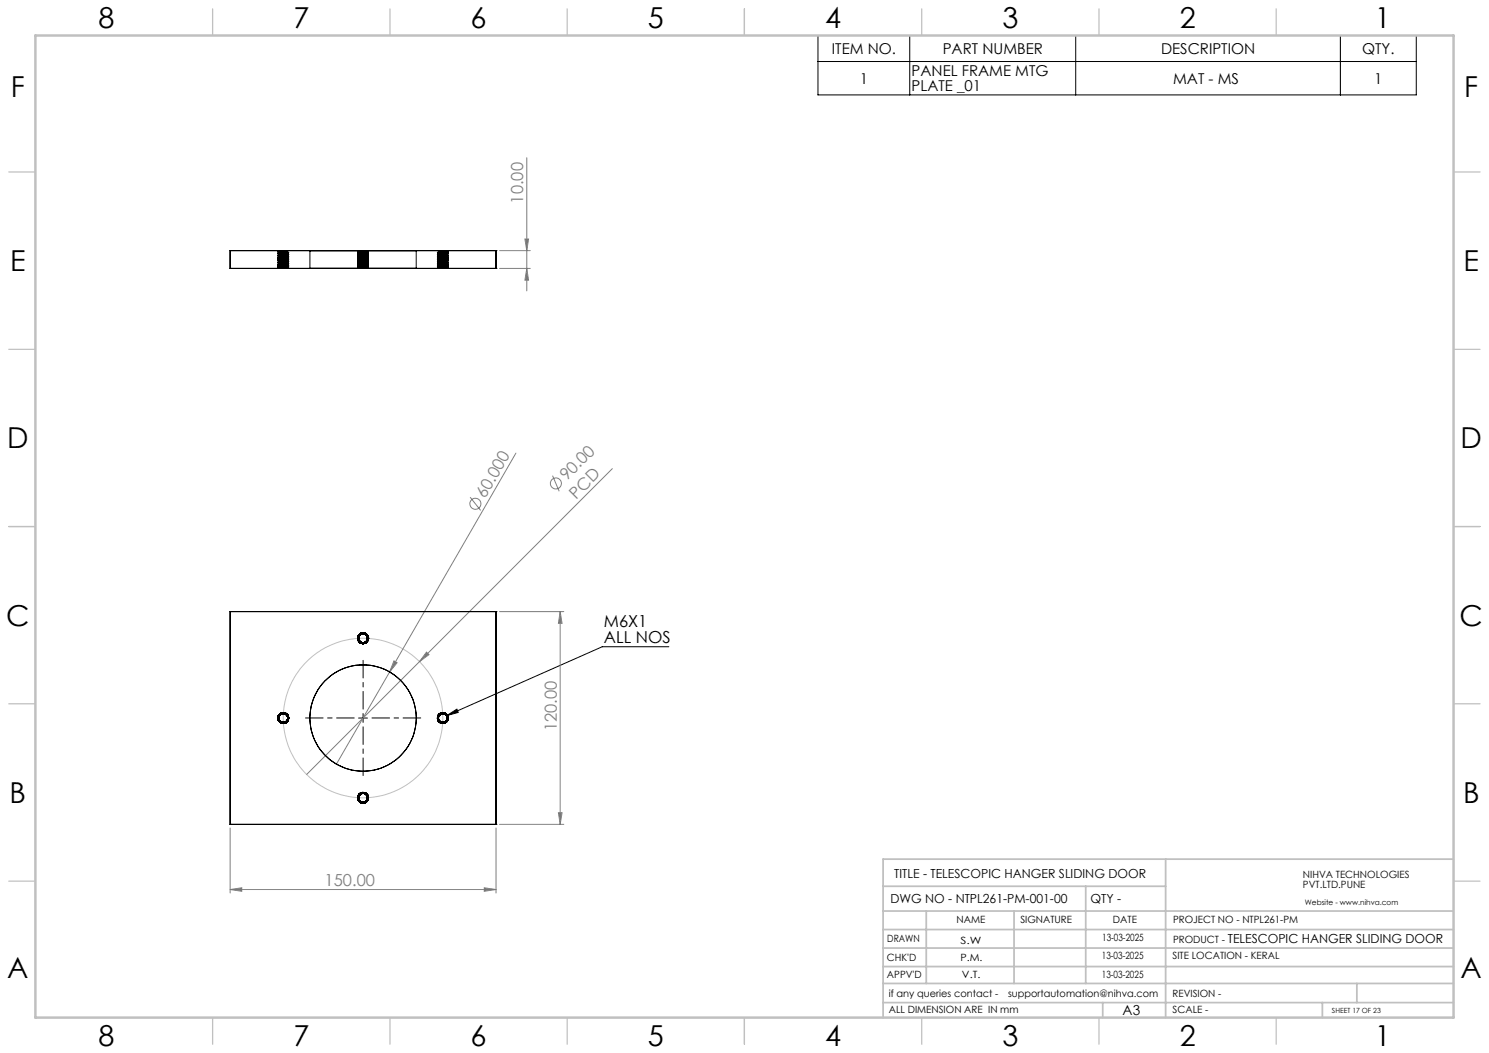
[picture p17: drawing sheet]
<svg xmlns="http://www.w3.org/2000/svg" width="420mm" height="297mm" viewBox="0 0 420 297" stroke-linecap="round" stroke-linejoin="round" font-family="sans-serif">
<defs><g id="words">
<g font-size="8.1">
<text x="27.8" y="8">8</text>
<text x="82.8" y="8">7</text>
<text x="132.8" y="8">6</text>
<text x="182.8" y="8">5</text>
<text x="232.8" y="8">4</text>
<text x="282.8" y="8">3</text>
<text x="332.8" y="8">2</text>
<text x="387.8" y="8">1</text>
<text x="3" y="27.2">F</text>
<text x="413" y="27.2">F</text>
<text x="2.8" y="76.5">E</text>
<text x="412.8" y="76.5">E</text>
<text x="2" y="126.5">D</text>
<text x="412" y="126.5">D</text>
<text x="1.7" y="176.5">C</text>
<text x="411.7" y="176.5">C</text>
<text x="2.7" y="226.5">B</text>
<text x="412.7" y="226.5">B</text>
<text x="2" y="275.7">A</text>
<text x="412" y="275.7">A</text>
<text x="27.8" y="295">8</text>
<text x="82.8" y="295">7</text>
<text x="132.8" y="295">6</text>
<text x="182.8" y="295">5</text>
<text x="232.8" y="295">4</text>
<text x="282.8" y="295">3</text>
<text x="332.8" y="295">2</text>
<text x="387.8" y="295">1</text>
</g>
<g font-size="4.7" fill="#808080">
<text x="147.6" y="57.4" transform="rotate(-90 147.6 57.4)">10.00</text>
<text x="159.8" y="135.7" transform="rotate(-45 159.8 135.7)">90.00</text>
<text x="136.9" y="140.7" transform="rotate(-60 136.9 140.7)">60.000</text>
<text x="162.5" y="141" transform="rotate(-45 162.5 141)">PCD</text>
<text x="157" y="206.3" transform="rotate(-90 157 206.3)">120.00</text>
<text x="91.6" y="249.9">150.00</text>
</g>
<g font-size="4.7">
<text x="170.3" y="176.9">M6X1</text>
<text x="170.3" y="181.4">ALL NOS</text>
</g>
<g font-size="4.2">
<text x="234.7" y="15.2">ITEM NO.</text>
<text x="265.9" y="15.2">PART NUMBER</text>
<text x="327.5" y="15.2">DESCRIPTION</text>
<text x="384.2" y="15.2">QTY.</text>
<text x="242.5" y="23.6">1</text>
<text x="257.1" y="21.5">PANEL FRAME MTG</text>
<text x="330.9" y="23.6">MAT - MS</text>
<text x="387.6" y="23.6">1</text>
<text x="257.1" y="25.6">PLATE _01</text>
</g>
<text font-size="3.9" x="316.7" y="286.4">A3</text>
<g font-size="3.5">
<text x="252.2" y="247.7">TITLE - TELESCOPIC HANGER SLIDING DOOR</text>
<text x="251.2" y="254.8">DWG NO - NTPL261-PM-001-00</text>
<text x="307.6" y="254.8">QTY -</text>
<text x="346.3" y="266.1">TELESCOPIC HANGER SLIDING DOOR</text>
</g>
<g font-size="2.8">
<text x="367.5" y="247.7">NIHVA TECHNOLOGIES</text>
<text x="367.5" y="250.5">PVT.LTD.PUNE</text>
<text x="269.8" y="260.4">NAME</text>
<text x="287.8" y="260.4">SIGNATURE</text>
<text x="313.9" y="260.5">DATE</text>
<text x="330.9" y="260.5">PROJECT NO - NTPL261-PM</text>
<text x="250.3" y="265.7">DRAWN</text>
<text x="270.9" y="266.1">S.W</text>
<text x="310.9" y="265.5">13-03-2025</text>
<text x="330.9" y="266.1">PRODUCT -</text>
<text x="250.2" y="271.1">CHK'D</text>
<text x="250.2" y="275.8">APPV'D</text>
<text x="270.9" y="271.1">P.M.</text>
<text x="271.3" y="275.8">V.T.</text>
<text x="310.8" y="270.6">13-03-2025</text>
<text x="310.8" y="275.8">13-03-2025</text>
<text x="330.7" y="270.6">SITE LOCATION - KERAL</text>
<text x="250.7" y="281.1">if any queries contact -</text>
<text x="284.3" y="281.1">supportautomation@nihva.com</text>
<text x="330.7" y="281.1">REVISION -</text>
<text x="250.7" y="285.6">ALL DIMENSION ARE IN mm</text>
<text x="330.7" y="285.6">SCALE -</text>
</g>
<text font-size="2.1" x="368.1" y="255.1">Website - www.nihva.com</text>
<text font-size="2" x="375.7" y="285.6">SHEET 17 OF 23</text>
</g></defs>
<g fill="none" stroke="#808080" stroke-width=".28">
<path d="M148.6 44.5v37.6M140.9 70.7h8.7M140.9 75.7h8.7M148.1 67.4h1l-.5 3.3zM148.6 75.7l.5 3.3h-1zM145.5 127.8l-35.6 61.7M155.9 134.2l1.8 4.4M172.7 132.2l-86.2 86.2M132.6 140.2l3 3.8M140.9 172.5h18.1M158 172.5v60M158 172.5l.5 3.3h-1z"/>
<path d="M109.9 189.5l-15 26M111.1 186.4l.9 .5-2.1 2.6zM120.3 183.9l.7 .7-2.7 2zM64.9 233.5v18.4M139.9 233.5v18.4M140.9 232.5h18.1M157.5 229.2h1l-.5 3.3zM64.9 250.9l3.3-.5v1zM64.9 250.9h75M136.6 250.4l3.3 .5-3.3 .5z"/>
<circle cx="156.8" cy="136.4" r="1.56"/>
<circle cx="134.1" cy="142.1" r="1.56"/>
</g>
<path d="M230.7 10h168.8v16.8h-168.8zM230.7 17.4h168.8M256.6 10v16.8M303.4 10v16.8M378.1 10v16.8M188.7 182.4h-18.8l-43.9 19.4M101.1 202.5h2.5M102.4 201.3v2.5M126 201.8l2.9-1.8 .4 .9z" fill="none" stroke="#000" stroke-width=".28"/>
<circle cx="102.4" cy="202.5" r="22.5" fill="none" stroke="#c0c0c0" stroke-width=".28"/>
<path d="M99.9 202.5h-13.7M102.4 200v-13.7M102.4 205v13.8M104.9 202.5h13.8" fill="none" stroke="#000" stroke-width=".28" stroke-dasharray="15.2 1.3 1.3 1.3" stroke-dashoffset="10.3"/>
<g fill="none" stroke="#c0c0c0" stroke-width=".35">
<path d="M60 2.5v7.5M110 2.5v7.5M160 2.5v7.5M210 2.5v7.5M260 2.5v7.5M310 2.5v7.5M360 2.5v7.5M2.5 48.5h7.5M410 48.5h7.5M2.5 98.5h7.5M410 98.5h7.5M2.5 148.5h7.5"/>
<path d="M410 148.5h7.5M2.5 198.5h7.5M410 198.5h7.5M2.5 248.5h7.5M410 248.5h7.5M60 287v7.5M110 287v7.5M160 287v7.5M210 287v7.5M260 287v7.5M310 287v7.5M360 287v7.5"/>
</g>
<g fill="none" stroke="#c0c0c0" stroke-width=".5">
<path d="M249.1 257h160.9M249.1 250h79.7M261.3 257v20.4M286 257v20.4M306.2 250v27.4M328.8 242.3v44.7M410 242.3h-160.9v44.7M249.1 272.6h160.9M249.1 267.4h160.9M249.1 262.2h160.9M249.1 277.4h160.9M382.7 277.4v5.4"/>
<path d="M249.1 282.8h160.9M311 282.8v4.2M373 282.8v4.2"/>
</g>
<path d="M10 10h400v277h-400z" fill="none" stroke="#c0c0c0" stroke-width=".7"/>
<path d="M126 201.8l2.9-1.8 .4 .9z" fill="#000"/>
<g fill="#808080">
<path d="M120.3 183.9l.7 .7-2.7 2z"/>
<path d="M111.1 186.4l.9 .5-2.1 2.6z"/>
<path d="M136.6 250.4l3.3 .5-3.3 .5zM64.9 250.9l3.3-.5v1z"/>
<path d="M148.1 67.4h1l-.5 3.3zM148.6 75.7l.5 3.3h-1zM158 172.5l.5 3.3h-1zM157.5 229.2h1l-.5 3.3z"/>
</g>
<g fill="none" stroke="#000" stroke-width=".28">
<path d="M64.9 75.7h.1M64.9 70.7h.1M64.9 75.7h75M64.9 70.7h75M64.9 70.7v5M78.4 73.6l.3 .1-.3 .3 .3 .4M78.4 73.5v.1M78.6 70.7l-.2 .4 .3 .3-.3 .2 .3 .3-.3 .2 .3 .1M78.6 70.7h2.6zM78.7 72.2l-.3 .3 .3 .2-.3 .3 .3 .3-.3 .2M78.7 74.3l-.3 .2 .3 .4M78.7 74.8l-.3 .2 .3 .2-.3 .4 .3 .1"/>
<path d="M78.7 75.7h1.4M78.7 75.7h1.6M78.7 70.7h2.4zM79.9 71.1l-1.2 .1 2.4 .3M79.9 70.7v.4M79.9 70.7l-1.2 .2 2.4 .2M79.9 70.9h.1M79.9 70.7v.2M79.9 70.9v.2M79.9 70.9l-1.5 .1 3 .3-3 .3 3 .2-3 .3 3 .2-3 .3 3 .2-3 .3 3 .2-3 .3 3 .2-3 .2 3 .3-3 .3 3 .2-3 .3 3 .2-3 .3 1.9 .1M79.9 70.9l-1.5 .1 3 .3-3 .2 3 .3-3 .2 3 .2-3 .3 3 .2-3 .3 3 .3-3 .2 3 .3-3 .2 3 .3-3 .2 3 .3-3 .2 3 .2-3 .3 2.8 .2M80.1 75.7h1.3h-.2"/>
<path d="M80.3 75.7h.9M81.1 75.6l.3 .1M81.1 75.1l.3 .1-.3 .3M81.1 74.6l.3 .2-.3 .2M81.1 74.1l.3 .2-.3 .2M81.1 73.6l.3 .2-.3 .2M81.1 73.1l.3 .1-.3 .3M81.1 72.6l.3 .1-.3 .3M81.1 72.1l.3 .1-.3 .3M81.1 71.6l.3 .2-.3 .2M81.1 71.1l.3 .2-.3 .2M81.1 75.6l-1 .1"/>
<path d="M81.1 75.1l-2.4 .2 2.4 .3M81.1 75.5l-2.4 .2M81.1 75l-2.4 .2 2.4 .3M81.1 74.5l-2.4 .2 2.4 .3M81.1 73l-2.4 .2 2.4 .3M81.1 74l-2.4 .2 2.4 .3M81.1 72.5l-2.4 .2 2.4 .3M81.1 72l-2.4 .2 2.4 .3M81.1 73.5l-2.4 .2 2.4 .3M81.1 71.5l-2.4 .2 2.4 .3M81.1 71.1l-2.4 .3 2.4 .2M81.1 71.6l-2.4 .2 2.4 .3"/>
<path d="M81.1 72.1l-2.4 .3 2.4 .2M81.1 72.6l-2.4 .2 2.4 .3M81.1 73.1l-2.4 .2 2.4 .3M81.1 73.6l-2.4 .2 2.4 .3M81.1 74.1l-2.4 .2 2.4 .3M81.1 74.6l-2.4 .2 2.4 .3M81.1 71.5v.1M81.1 72v.1M81.1 72.5v.1M81.1 73v.1M81.1 73.5v.1M81.1 74v.1"/>
<path d="M81.1 74.5v.1M81.1 75v.1M81.1 75.5v.1M81.2 70.7l-.1 .4M87.4 75.7h30zM87.4 70.7h30zM87.4 70.7v5M100.9 71.9h.1M100.9 75.2l.3 .1M100.9 74.7l.3 .2M100.9 74.6v.1M100.9 70.9h.1"/>
<path d="M100.9 70.9l.2 .2M100.9 70.9l3 .3-3 .2 3 .3-3 .2 3 .3-3 .3 3 .2-3 .3 3 .2-3 .2 3 .3-3 .2 3 .3-3 .2 3 .3-3 .2 3 .3-3 .3 3 .2M100.9 70.9l3 .2-3 .3 3 .2-3 .3 3 .2-3 .3 3 .2-3 .3 3 .2-3 .3 3 .2-3 .3 3 .2-3 .3 3 .2-3 .3 3 .2-3 .3 3 .2-.7 .1M100.9 75.1v.1M100.9 75.7h1.7M100.9 75.7h.7M101 71l.3 .1M101 75.5l.3 .1M101 75l.3 .1M101 74.5l.3 .1M101 74l.3 .1M101 73.5l.3 .1"/>
<path d="M101 73l.3 .1M101 72.5l.3 .1M101 72l.3 .1M101 71.5l.3 .1M101.1 70.7v.4M101.1 70.7h2.5zM101.1 71.1l2.5 .2-1.2 .2M101.1 70.7l2.5 .2-1.2 .2M101.1 70.7h2.6zM101.1 70.7l-.2 .2M101.1 70.7v.3M101.1 71.1v.1"/>
<path d="M101.1 71.4v.1M101.1 71.6v.1M101.1 71.9v.1M101.1 72.1v.1M101.1 72.4v.1M101.1 72.6v.1M101.1 72.8v.2M101.1 73.1v.1M101.1 73.3v.2M101.1 73.6v.1M101.1 73.8v.2M101.1 74.1v.1"/>
<path d="M101.1 74.4v.1M101.1 74.6v.1M101.1 74.9v.1M101.1 75.1v.1M101.1 75.3v.2M101.1 75.6v.1M101.2 71.2l-.3 .2M101.2 71.7l-.3 .2M101.2 72.2l-.3 .3M101.2 72.7l-.3 .3M101.2 73.2l-.3 .2M101.2 73.7l-.3 .2"/>
<path d="M101.2 74.2l-.3 .2M101.2 74.7l-.3 .2M101.2 75.2l-.3 .3M101.2 71l-.3 .1 .3 .3M101.2 71.5l-.3 .1 .3 .3M101.2 72l-.3 .1 .3 .3M101.2 72.5l-.3 .1 .3 .2M101.2 73l-.3 .1 .3 .2M101.2 73.5l-.3 .1 .3 .3M101.2 74l-.3 .1 .3 .3M101.2 74.5l-.3 .1M101.2 75l-.3 .1"/>
<path d="M101.2 75.5l-.3 .2M101.2 75.7h1M101.2 75.7h2M101.2 70.7h2.4zM101.6 75.7h2M102.2 75.7h1.7M102.4 75.5l-1.3 .1 1.1 .1M102.4 75.1l-1.3 .1 2.5 .3-1.2 .1M102.4 75.6l-1.2 .1M102.4 75l-1.3 .1 2.5 .2-1.2 .2M102.4 74.5l-1.3 .1 2.5 .2-1.2 .2M102.4 74l-1.3 .1 2.5 .2-1.2 .2"/>
<path d="M102.4 73l-1.3 .1 2.5 .2-1.2 .2M102.4 73.5l-1.3 .1 2.5 .2-1.2 .2M102.4 72l-1.3 .1 2.5 .3-1.2 .1M102.4 72.5l-1.3 .1 2.5 .2-1.2 .2M102.4 71.5l-1.3 .1 2.5 .2-1.2 .2M102.4 72.1l-1.3 .1 2.5 .3-1.2 .1M102.4 71.6l-1.3 .1 2.5 .3-1.2 .1M102.4 71.1l-1.3 .1 2.5 .3-1.2 .1M102.4 72.6l-1.3 .1 2.5 .3-1.2 .1M102.4 73.1l-1.3 .1 2.5 .2-1.2 .2M102.4 73.6l-1.3 .1 2.5 .3-1.2 .1M102.4 74.6l-1.3 .1 2.5 .3-1.2 .1"/>
<path d="M102.4 74.1l-1.3 .1 2.5 .3-1.2 .1M102.4 75.1l1.2 .1-2.5 .3 1.3 .1M102.4 75.6l1.2 .1M102.4 75.5l1.2 .1-1 .1M102.4 75l1.2 .1-2.5 .2 1.3 .2M102.4 74.5l1.2 .1-2.5 .3 1.3 .1M102.4 73.5l1.2 .1-2.5 .2 1.3 .2M102.4 74l1.2 .1-2.5 .3 1.3 .1M102.4 72.5l1.2 .1-2.5 .2 1.3 .2M102.4 73l1.2 .1-2.5 .2 1.3 .2M102.4 72l1.2 .1-2.5 .3 1.3 .1M102.4 71.5l1.2 .1-2.5 .3 1.3 .1"/>
<path d="M102.4 71.1l1.2 .1-2.4 .3 1.2 .1M102.4 71.6l1.2 .2-2.5 .2 1.3 .1M102.4 72.1l1.2 .1-2.5 .3 1.3 .1M102.4 72.6l1.2 .1-2.5 .3 1.3 .1M102.4 73.1l1.2 .1-2.5 .3 1.3 .1M102.4 73.6l1.2 .1-2.5 .3 1.3 .1M102.4 74.1l1.2 .1-2.5 .3 1.3 .1M102.4 74.6l1.2 .2-2.5 .2 1.3 .1M102.6 75.7h1M103.2 75.7h.7M103.6 70.7v.3l.3 .1-.3 .3 .3 .2-.3 .3 .3 .2-.3 .3 .3 .2-.3 .2 .3 .3-.3 .4 .3 .2-.3 .2M103.6 73.8l.3 .3-.3 .4 .3 .1"/>
<path d="M103.6 75.1l.3 .4M103.6 74.6l.3 .3M103.6 74.1l.3 .3M103.6 73.6l.3 .3M103.6 73.2l.3 .2M103.6 72.7l.3 .3M103.6 72.1l.3 .4M103.6 71.6l.3 .3M103.6 71.1l.3 .3M103.6 70.7v.4M103.6 71.1l-2.4 .2 1.2 .2M103.6 70.7l-2.4 .2 1.2 .2"/>
<path d="M103.6 70.7l.3 .2M103.6 72.6v.1M103.6 73.1v.1M103.6 75.6v.1M103.7 70.7h-.1M103.8 71l-.3 .1M103.8 75.5l-.3 .1M103.8 75l-.3 .1M103.8 74.5l-.3 .1M103.8 74l-.3 .1M103.8 73.5l-.3 .1M103.8 73l-.3 .1"/>
<path d="M103.8 72.5l-.3 .1M103.8 72l-.3 .1M103.8 71.5l-.3 .1M103.9 75.2l-.3 .1 .3 .4M103.9 74.7l-.3 .2 .3 .2M103.9 75.1v.1M103.9 70.9h.1M103.9 70.9l-.3 .2M103.9 70.9l-3 .3 3 .2-3 .3 3 .2-3 .3 3 .3-3 .2 3 .3-3 .2 3 .2-3 .3 3 .2-3 .3 3 .2-3 .3 2.9 .2h.1l-3 .3 3 .3-3 .2M103.9 70.9l-3 .2 3 .3-3 .2 3 .3-3 .2 3 .3-3 .2 3 .3-3 .2 3 .3-3 .2 3 .3-3 .2 3 .3-3 .2 3 .3-3 .2 3 .3-3 .2 .7 .1M103.9 71.9h.1M103.9 74.6v.1"/>
<path d="M117.4 70.7v5M123.4 71.3h.1M123.4 75.2v.1M123.4 74.8h.1M123.4 74.3h.1M123.4 73.8h.1M123.4 73.3h.1M123.4 72.7v.1M123.4 72.2v.1M123.4 71.8h.1M123.4 71.3l.2 .2M123.4 75.3l.2 .2"/>
<path d="M123.4 74.8l.2 .2M123.4 74.3l.2 .2M123.4 73.8l.2 .2M123.4 73.3l.2 .2M123.4 72.8l.2 .2M123.4 72.3l.2 .2M123.4 71.8l.2 .2M123.6 75.7h-.1h1.2M123.6 75.7h.9M123.6 71.1l-.2 .2M123.6 71.6l-.2 .2M123.6 72.1l-.2 .1"/>
<path d="M123.6 72.6l-.2 .1M123.6 73.1l-.2 .1M123.6 73.6l-.2 .2M123.6 74.1l-.2 .2M123.6 74.6l-.2 .2M123.6 75.1l-.2 .1M123.6 75.6l-.1 .1M123.6 70.7h2.6zM123.6 75.6l1.1 .1M123.6 75.1l2.6 .2-2.6 .3M123.6 75.5l2.6 .2M123.6 75l2.6 .2-2.6 .3"/>
<path d="M123.6 74l2.6 .2-2.6 .3M123.6 74.5l2.6 .2-2.6 .3M123.6 73.5l2.6 .2-2.6 .3M123.6 73l2.6 .2-2.6 .3M123.6 72.5l2.6 .2-2.6 .3M123.6 72l2.6 .2-2.6 .3M123.6 71.5l2.6 .2-2.6 .3M123.6 71.1l2.6 .3-2.6 .2M123.6 71.6l2.6 .2-2.6 .3M123.6 72.1l2.6 .3-2.6 .2M123.6 72.6l2.6 .2-2.6 .3M123.6 73.1l2.6 .2-2.6 .3"/>
<path d="M123.6 73.6l2.6 .2-2.6 .3M123.6 74.1l2.6 .2-2.6 .3M123.6 74.6l2.6 .2-2.6 .3M123.6 70.7v.4M123.6 71.5v.1M123.6 72v.1M123.6 72.5v.1M123.6 73v.1M123.6 73.5v.1M123.6 74v.1M123.6 74.5v.1M123.6 75v.1"/>
<path d="M123.6 75.5v.1M124.5 75.7h1.7M124.7 75.7h1.5M124.9 70.7v.4M124.9 71.1l1.3 .1-2.6 .3M124.9 70.7l1.3 .1-2.6 .3M124.9 70.9h.1M124.9 70.7v.2M124.9 70.9v.2M124.9 70.9l1.5 .1-3 .3 3 .3-3 .2 3 .3-3 .2 3 .3-3 .2 3 .3-3 .2 3 .3-3 .2 3 .2-3 .3 3 .3-3 .2 3 .3-3 .2 3 .3-1.9 .1M124.9 70.9l1.5 .1-3 .3 3 .2-3 .3 3 .2-3 .2 3 .3-3 .3 3 .2-3 .3 3 .2-3 .3 3 .2-3 .3 3 .2-3 .3 3 .2-3 .2 3 .3-2.8 .2M126.2 74.8l.2 .2-.2 .2 .2 .4-.2 .1"/>
<path d="M126.2 74.3l.2 .2-.2 .4M126.2 72.2l.2 .3-.2 .2 .2 .3-.2 .3 .2 .2M126.2 70.7l.2 .3-.2 .2 .2 .3-.2 .4 .2 .2-.2 .1M126.4 73.6l-.2 .1 .2 .3-.2 .4M126.4 73.5v.1M139.9 75.7h.1M139.9 70.7h.1M139.9 70.7v5M64.9 172.5v60M64.9 172.5h75M64.9 172.5h.1M102.6 178.8a1.22 1.22 0 0 1 1 1.4"/>
<path d="M102.6 178.8a1.38 1.38 0 0 0-1.7 1.6M102.6 178.8a1.26 1.26 0 0 1 1.1 1.3 1.26 1.26 0 0 1-1.3 1.2M139.9 172.5h.1M139.9 172.5v60M100.9 180.4l.7 .9M103.6 180.2a1.4 1.4 0 0 1-2 1.1M103.6 180.2l-.4 .8-.8 .3M103.6 180h.1M103.6 180a1.25 1.25 0 0 0-1.2-1.2 1.25 1.25 0 0 0-1.3 1.3 1.25 1.25 0 0 0 1.3 1.2M103.6 180h.3M103.9 180h.1M103.9 180a1.51 1.51 0 0 0-2-1.4 1.51 1.51 0 0 0-.6 2.4 1.51 1.51 0 0 0 2.5-.4 1.51 1.51 0 0 0-1.5-2 1.51 1.51 0 0 0-1.3 2.1 1.51 1.51 0 0 0 2.5 .4 1.53 1.53 0 0 0-.5-2.5 1.53 1.53 0 0 0-2.1 1.4 1.53 1.53 0 0 0 2.1 1.4 1.52 1.52 0 0 0 .4-2.5 1.52 1.52 0 0 0-2.4 .6 1.52 1.52 0 0 0 1.5 2 1.52 1.52 0 0 0 1.3-2.1 1.52 1.52 0 0 0-2.5-.4 1.52 1.52 0 0 0 .7 2.5 1.51 1.51 0 0 0 1.9-1.7 1.51 1.51 0 0 0-2.3-1.1 1.51 1.51 0 0 0-.1 2.5 1.53 1.53 0 0 0 2.4-.7 1.53 1.53 0 0 0-1.6-2 1.53 1.53 0 0 0-1.2 2.3 1.52 1.52 0 0 0 2.5 0 1.52 1.52 0 0 0-.9-2.3 1.52 1.52 0 0 0-1.8 1.8 1.52 1.52 0 0 0 2.3 1.1 1.52 1.52 0 0 0 .1-2.5 1.52 1.52 0 0 0-2.4 .8 1.51 1.51 0 0 0 1.8 1.8 1.51 1.51 0 0 0 1-2.3 1.51 1.51 0 0 0-2.6 0l-.2 1.2"/>
<path d="M103.9 180a1.51 1.51 0 0 0-2.1-1.5 1.51 1.51 0 0 0-.3 2.6 1.51 1.51 0 0 0 2.4-.8 1.51 1.51 0 0 0-1.8-1.7 1.51 1.51 0 0 0-.9 2.3 1.51 1.51 0 0 0 2.5-.1 1.53 1.53 0 0 0-1.3-2.2 1.53 1.53 0 0 0-1.4 2.1 1.53 1.53 0 0 0 2.5 .3 1.54 1.54 0 0 0-.8-2.4 1.54 1.54 0 0 0-1.8 1.8 1.54 1.54 0 0 0 2.5 .8 1.52 1.52 0 0 0-.3-2.6 1.52 1.52 0 0 0-2.2 1.5 1.52 1.52 0 0 0 2.3 1.3 1.53 1.53 0 0 0 0-2.7 1.53 1.53 0 0 0-2.4 1.2 1.53 1.53 0 0 0 2.1 1.6 1.53 1.53 0 0 0 .7-2.5 1.53 1.53 0 0 0-2.5 .3 1.53 1.53 0 0 0 1.2 2.2 1.53 1.53 0 0 0 1.5-2.1 1.53 1.53 0 0 0-2.6-.4 1.53 1.53 0 0 0 .9 2.5 1.52 1.52 0 0 0 1.8-1.8 1.52 1.52 0 0 0-2.4-.8 1.52 1.52 0 0 0 .3 2.5 1.54 1.54 0 0 0 2-1.7 1.54 1.54 0 0 0-2.4-1 1.54 1.54 0 0 0 .2 2.6M78.7 202.3a1.39 1.39 0 0 0 1.6 1.7M78.7 202.3a1.24 1.24 0 0 1 1.3-1 1.24 1.24 0 0 1 1.1 1.2M79.9 201.3a1.25 1.25 0 0 0-1.3 1.2 1.25 1.25 0 0 0 1.3 1.3 1.25 1.25 0 0 0 1.2-1.3M79.9 201.3h.1M79.9 201h.1M79.9 201v.3M79.9 201a1.52 1.52 0 0 0-1.3 2.1 1.52 1.52 0 0 0 2.4 .5 1.52 1.52 0 0 0-.5-2.5 1.52 1.52 0 0 0-2.1 1.4 1.52 1.52 0 0 0 2 1.4 1.52 1.52 0 0 0 .6-2.5 1.52 1.52 0 0 0-2.5 .5 1.52 1.52 0 0 0 1.4 2.1 1.52 1.52 0 0 0 1.4-2.1 1.52 1.52 0 0 0-2.5-.4 1.52 1.52 0 0 0 .6 2.5 1.52 1.52 0 0 0 2-1.6 1.52 1.52 0 0 0-2.2-1.2 1.52 1.52 0 0 0-.3 2.5 1.52 1.52 0 0 0 2.5-.7 1.52 1.52 0 0 0-1.7-1.9 1.52 1.52 0 0 0-1.1 2.2 1.52 1.52 0 0 0 2.5 .2 1.53 1.53 0 0 0-.7-2.5 1.53 1.53 0 0 0-2 1.7 1.53 1.53 0 0 0 2.3 1.1 1.51 1.51 0 0 0 .2-2.5 1.51 1.51 0 0 0-2.4 .8 1.51 1.51 0 0 0 1.7 1.9 1.51 1.51 0 0 0 .9-2.3 1.51 1.51 0 0 0-2.5 0 1.51 1.51 0 0 0 1 2.3 1.52 1.52 0 0 0 1.8-1.7 1.52 1.52 0 0 0-2.3-1 1.52 1.52 0 0 0 0 2.5l1.2 .2M79.9 201a1.52 1.52 0 0 0-1.3 2.1 1.52 1.52 0 0 0 2.4 .5 1.52 1.52 0 0 0-.5-2.5 1.52 1.52 0 0 0-2.1 1.4 1.52 1.52 0 0 0 2 1.4 1.52 1.52 0 0 0 .6-2.4 1.53 1.53 0 0 0-2.5 .6 1.53 1.53 0 0 0 1.6 2 1.53 1.53 0 0 0 1.1-2.4 1.52 1.52 0 0 0-2.6 0 1.52 1.52 0 0 0 1.1 2.3 1.52 1.52 0 0 0 1.6-2.1 1.53 1.53 0 0 0-2.6-.2 1.53 1.53 0 0 0 1 2.4 1.53 1.53 0 0 0 1.7-2 1.52 1.52 0 0 0-2.5-.8 1.52 1.52 0 0 0 .4 2.6 1.52 1.52 0 0 0 2.1-1.6 1.52 1.52 0 0 0-2.3-1.1 1.52 1.52 0 0 0 0 2.6 1.52 1.52 0 0 0 2.3-1.2 1.52 1.52 0 0 0-2.1-1.5 1.52 1.52 0 0 0-.4 2.6 1.52 1.52 0 0 0 2.5-.9 1.52 1.52 0 0 0-1.9-1.7 1.52 1.52 0 0 0-.7 2.5 1.52 1.52 0 0 0 2.5-.5 1.52 1.52 0 0 0-1.5-2.1 1.52 1.52 0 0 0-1.2 2.3 1.52 1.52 0 0 0 2.6 0M80.1 201.3a1.23 1.23 0 0 0-1.4 1M80.1 201.3a1.36 1.36 0 0 1 1.1 2M80.1 201.3l.8 .4 .2 .8"/>
<path d="M81.2 203.3l-.9 .7M123.6 201.7a1.4 1.4 0 0 0 1.1 2.1M123.6 201.7a1.51 1.51 0 0 1 2.6-.1 1.51 1.51 0 0 1-1 2.3 1.51 1.51 0 0 1-1.7-1.9 1.51 1.51 0 0 1 2.5-.5 1.51 1.51 0 0 1-.7 2.5 1.51 1.51 0 0 1-1.9-1.8 1.52 1.52 0 0 1 2.5-.8 1.52 1.52 0 0 1-.4 2.6 1.52 1.52 0 0 1-2.1-1.6 1.51 1.51 0 0 1 2.3-1.1 1.51 1.51 0 0 1 0 2.5 1.51 1.51 0 0 1-2.3-1.1 1.53 1.53 0 0 1 2.1-1.5 1.53 1.53 0 0 1 .4 2.6 1.53 1.53 0 0 1-2.5-.9 1.54 1.54 0 0 1 2-1.8 1.54 1.54 0 0 1 .7 2.6 1.54 1.54 0 0 1-2.6-.5 1.52 1.52 0 0 1 1.3-2.3 1.52 1.52 0 0 1 1.4 2.2 1.52 1.52 0 0 1-2.6 .3 1.52 1.52 0 0 1 1.1-2.4 1.52 1.52 0 0 1 1.6 2 1.52 1.52 0 0 1-2.5 .5 1.52 1.52 0 0 1 .8-2.4 1.52 1.52 0 0 1 1.8 1.8 1.52 1.52 0 0 1-2.4 .8 1.52 1.52 0 0 1 0-2.4 1.52 1.52 0 0 1 2.3 .8 1.52 1.52 0 0 1-1.4 1.9M123.6 202.5l.3 .8 .8 .5M123.6 202.5a1.26 1.26 0 0 0 1.2 1.3 1.26 1.26 0 0 0 1.4-1.1M123.6 202.5a1.25 1.25 0 0 1 1.3-1.2 1.25 1.25 0 0 1 1.2 1.2 1.25 1.25 0 0 1-1.2 1.3M124.5 201a1.4 1.4 0 0 1 1.7 1.7M124.5 201l-.9 .7M124.5 201a1.52 1.52 0 0 1 2 1.7 1.52 1.52 0 0 1-2.4 1.1 1.52 1.52 0 0 1 0-2.6 1.53 1.53 0 0 1 2.3 1.2 1.53 1.53 0 0 1-1.9 1.6 1.53 1.53 0 0 1-.8-2.4 1.52 1.52 0 0 1 2.5 .3 1.52 1.52 0 0 1-1.2 2.2 1.52 1.52 0 0 1-1.6-2 1.51 1.51 0 0 1 2.4-.9 1.51 1.51 0 0 1-.1 2.5 1.51 1.51 0 0 1-2.3-1.1 1.52 1.52 0 0 1 2.1-1.4 1.52 1.52 0 0 1 .5 2.5 1.52 1.52 0 0 1-2.5-.5 1.53 1.53 0 0 1 1.4-2.2 1.53 1.53 0 0 1 1.4 2.1 1.53 1.53 0 0 1-2.5 .5 1.52 1.52 0 0 1 .4-2.5 1.52 1.52 0 0 1 2.2 1.3 1.52 1.52 0 0 1-2.1 1.5 1.51 1.51 0 0 1-.4-2.5 1.51 1.51 0 0 1 2.4 .6 1.51 1.51 0 0 1-1.4 2 1.52 1.52 0 0 1-1.4-2.1 1.52 1.52 0 0 1 2.5-.5 1.52 1.52 0 0 1-.6 2.5 1.52 1.52 0 0 1-2-1.5 1.52 1.52 0 0 1 2.2-1.3 1.52 1.52 0 0 1 .3 2.6l-1 .3M124.9 203.8h.1M124.9 204h.1M124.9 203.8v.2"/>
<path d="M126.2 202.7a1.28 1.28 0 0 1-1.5 1.1M64.9 232.5h75M64.9 232.5h.1M100.9 225h.2M100.9 225h.1M101.1 225h.1M101.2 224.8a1.28 1.28 0 0 0 1 1.5M102.4 223.8l-.8 .2-.4 .8M102.4 223.8a1.26 1.26 0 0 0-1.3 1.1 1.26 1.26 0 0 0 1.1 1.4M102.4 223.8a1.26 1.26 0 0 1 1.3 1.2 1.26 1.26 0 0 1-1.3 1.3 1.26 1.26 0 0 1-1.3-1.3M103.2 223.7l.7 .9M103.2 223.7a1.36 1.36 0 0 0-2 1.1"/>
<path d="M103.2 223.7a1.51 1.51 0 0 1 0 2.6 1.51 1.51 0 0 1-2.3-1.1 1.51 1.51 0 0 1 2.1-1.6 1.51 1.51 0 0 1 .5 2.6 1.51 1.51 0 0 1-2.5-.8 1.51 1.51 0 0 1 1.7-1.8 1.52 1.52 0 0 1 .9 2.4 1.52 1.52 0 0 1-2.6-.4 1.52 1.52 0 0 1 1.5-2.1 1.51 1.51 0 0 1 1.1 2.3 1.51 1.51 0 0 1-2.5 0 1.51 1.51 0 0 1 1.1-2.3 1.53 1.53 0 0 1 1.5 2.2 1.53 1.53 0 0 1-2.6 .3 1.53 1.53 0 0 1 .9-2.4 1.52 1.52 0 0 1 1.9 1.6 1.52 1.52 0 0 1-2.2 1.1 1.52 1.52 0 0 1-.2-2.5 1.51 1.51 0 0 1 2.4 .8 1.51 1.51 0 0 1-1.8 1.9 1.51 1.51 0 0 1-.8-2.5 1.52 1.52 0 0 1 2.5 .5 1.52 1.52 0 0 1-1.6 2.1 1.52 1.52 0 0 1-1.1-2.4 1.52 1.52 0 0 1 2.6 .1 1.52 1.52 0 0 1-1.3 2.3 1.52 1.52 0 0 1-1.4-2.2 1.52 1.52 0 0 1 2.5-.5 1.52 1.52 0 0 1-.5 2.5 1.52 1.52 0 0 1-2.1-1.4M103.9 224.6a1.4 1.4 0 0 1-1.7 1.7M103.9 224.6a1.52 1.52 0 0 1-1.7 2 1.52 1.52 0 0 1-1-2.4 1.52 1.52 0 0 1 2.5 .1 1.53 1.53 0 0 1-1.1 2.2 1.53 1.53 0 0 1-1.7-1.9 1.53 1.53 0 0 1 2.5-.8 1.52 1.52 0 0 1-.2 2.6 1.52 1.52 0 0 1-2.3-1.2 1.52 1.52 0 0 1 2-1.6 1.52 1.52 0 0 1 .7 2.4 1.52 1.52 0 0 1-2.6-.3 1.52 1.52 0 0 1 1.3-2.2 1.52 1.52 0 0 1 1.4 2.1 1.52 1.52 0 0 1-2.4 .5 1.52 1.52 0 0 1 .5-2.5 1.51 1.51 0 0 1 2.2 1.3 1.51 1.51 0 0 1-2 1.5 1.51 1.51 0 0 1-.7-2.4 1.52 1.52 0 0 1 2.5 .5 1.52 1.52 0 0 1-1.4 2.1 1.52 1.52 0 0 1-1.4-2.2 1.52 1.52 0 0 1 2.5-.5 1.52 1.52 0 0 1-.5 2.5 1.52 1.52 0 0 1-2.1-1.4 1.51 1.51 0 0 1 2.1-1.4 1.51 1.51 0 0 1 .5 2.5 1.51 1.51 0 0 1-2.5-.5 1.52 1.52 0 0 1 1.5-2 1.52 1.52 0 0 1 1.3 2.2 1.52 1.52 0 0 1-2.5 .3l-.4-1.1M139.9 232.5h.1"/>
<circle cx="102.4" cy="180" r="1.25"/>
<circle cx="102.4" cy="180" r="1.26"/>
<circle cx="102.4" cy="180" r="1.27"/>
<circle cx="79.9" cy="202.5" r="1.25"/>
<circle cx="79.9" cy="202.5" r="1.27"/>
<circle cx="102.4" cy="202.5" r="15"/>
<circle cx="124.9" cy="202.5" r="1.25"/>
<circle cx="124.9" cy="202.5" r="1.24"/>
<circle cx="102.4" cy="225" r="1.26"/>
<circle cx="102.4" cy="225" r="1.25"/>
<circle cx="102.4" cy="225" r="1.27"/>
</g>
<use href="#words"/>
</svg>
